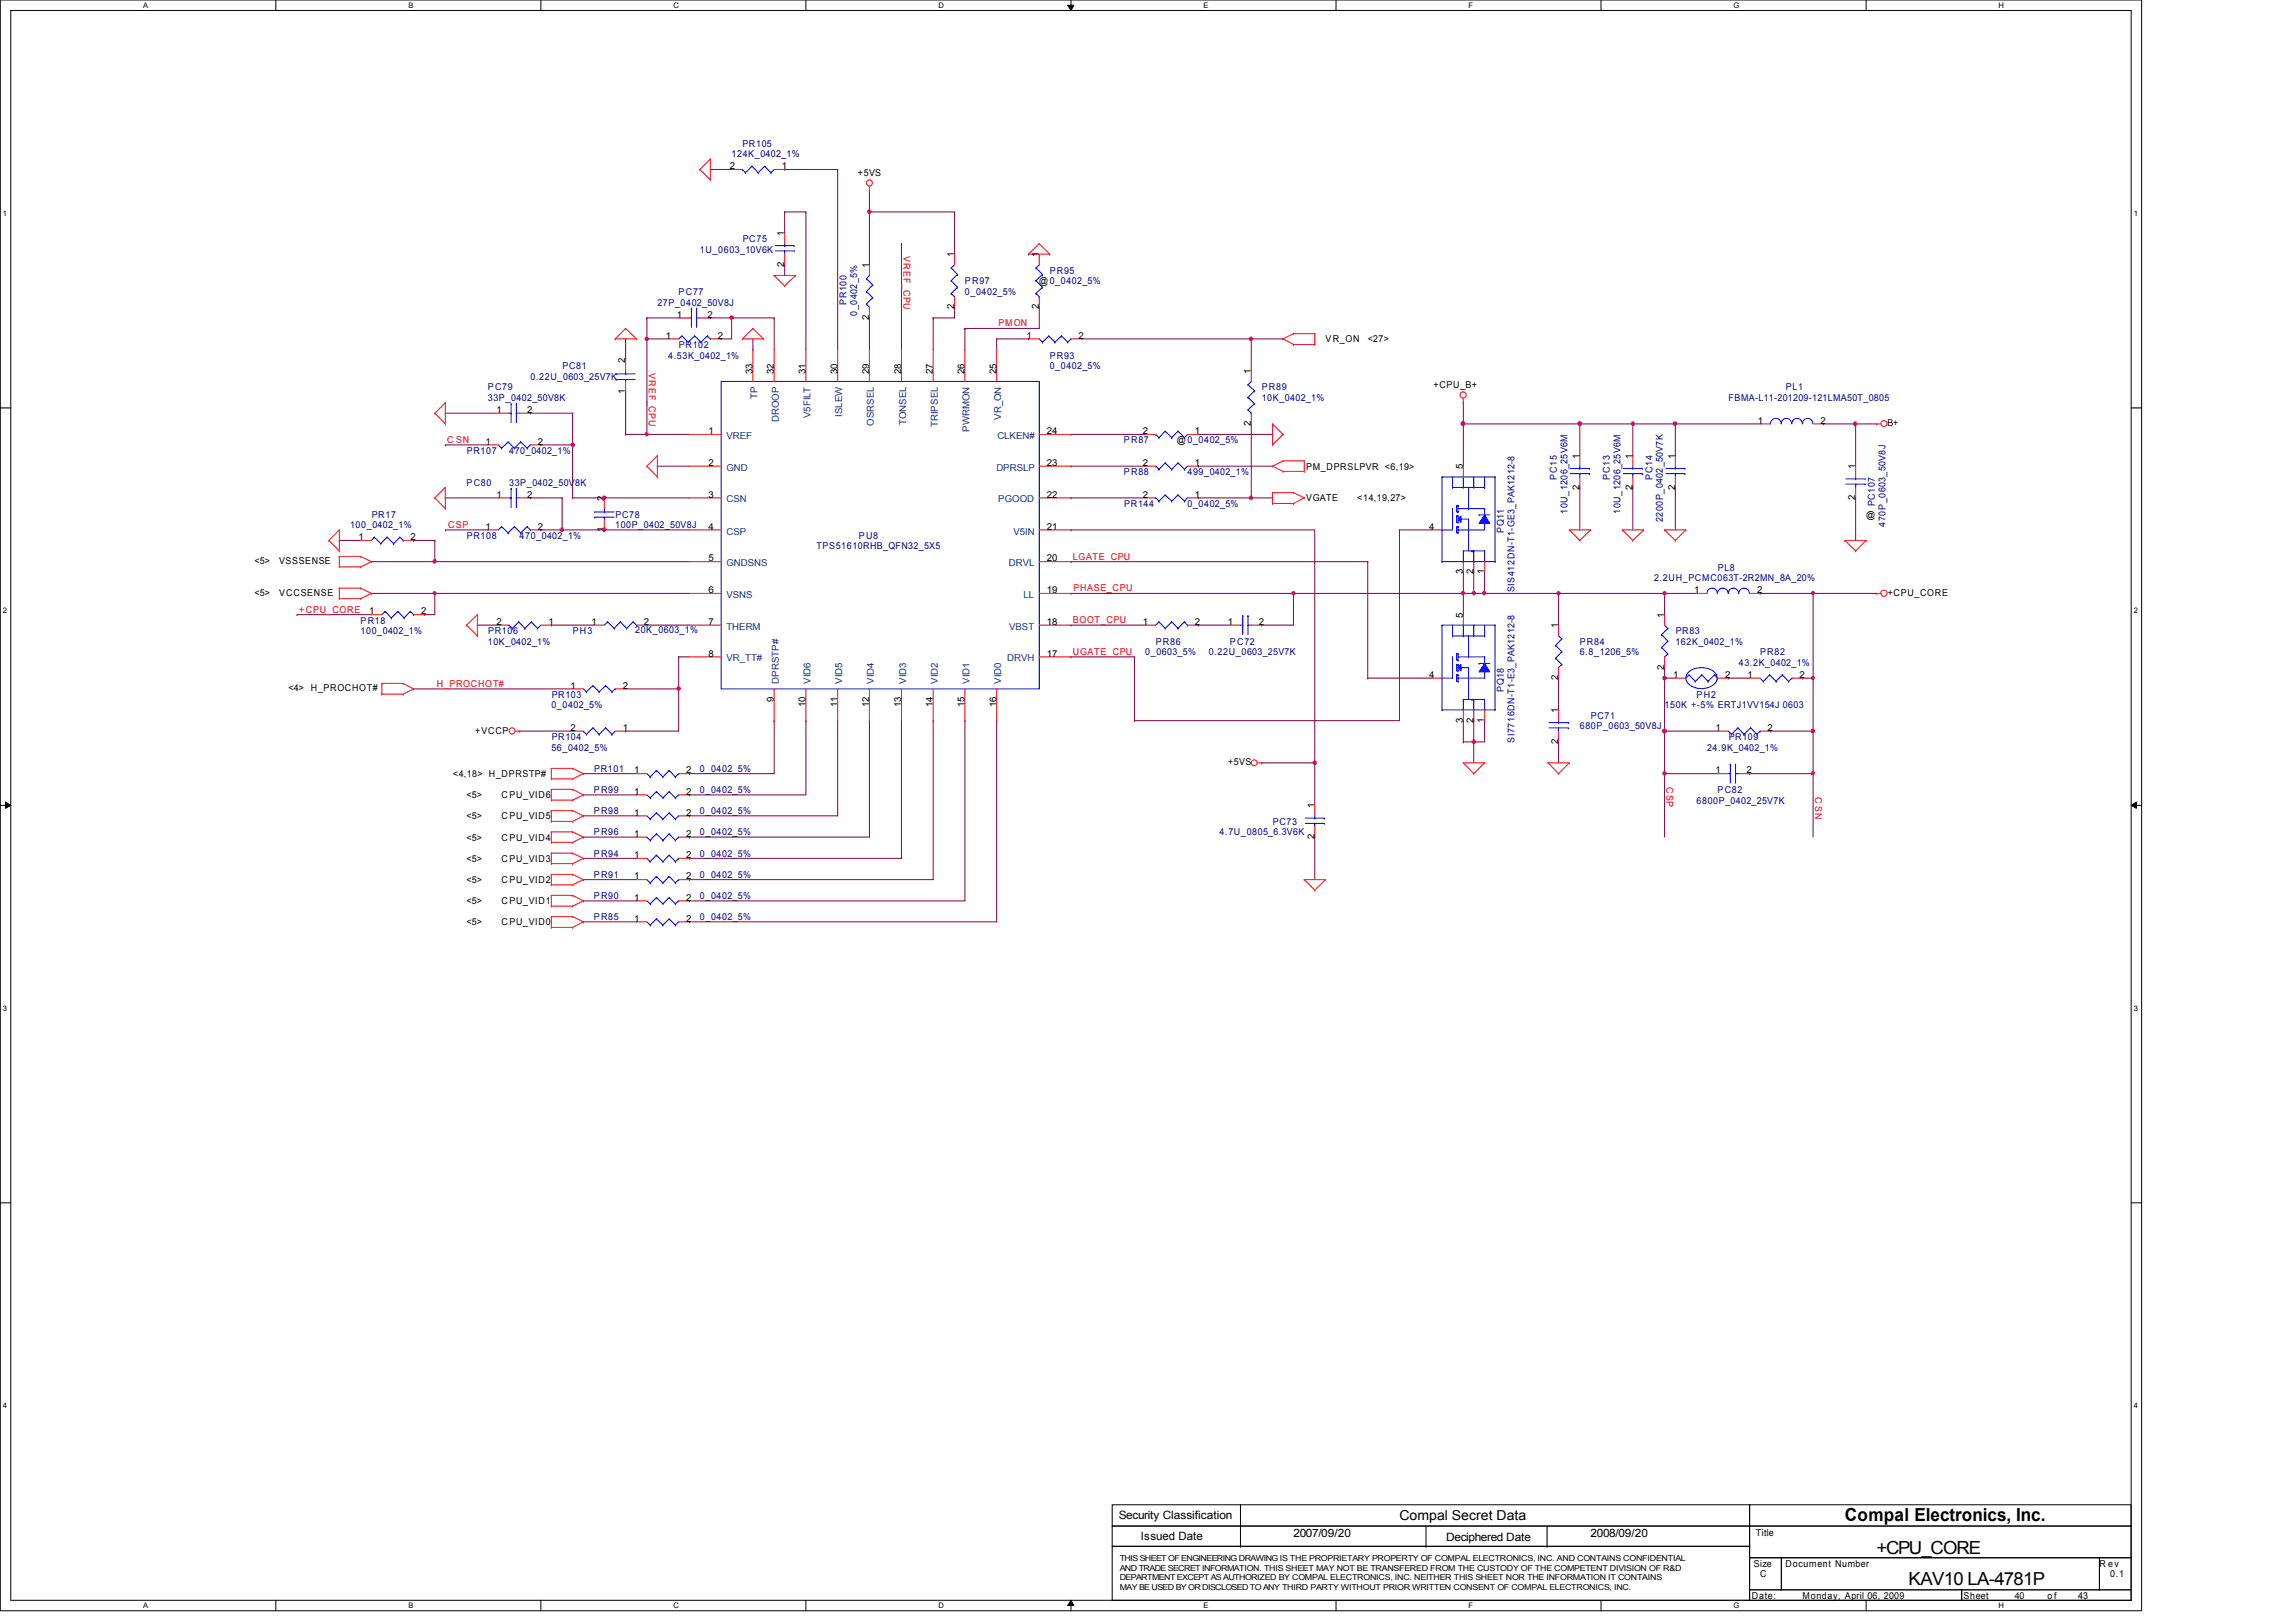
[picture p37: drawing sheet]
<svg xmlns="http://www.w3.org/2000/svg" width="297mm" height="210mm" viewBox="0 0 297 210" stroke-linecap="round" stroke-linejoin="round" font-family="sans-serif">
<defs><g id="words">
<g font-size="2.3">
<text x="238.7" y="196.9">Compal Electronics, Inc.</text>
<text x="242.8" y="201">+CPU_CORE</text>
<text x="246.9" y="205.1">KAV10 LA-4781P</text>
</g>
<text font-size="1.8" x="181.1" y="196.8">Compal Secret Data</text>
<g font-size="1.5">
<text x="144.7" y="196.6">Security Classification</text>
<text x="147.6" y="199.3">Issued Date</text>
<text x="167.3" y="198.8">2007/09/20</text>
<text x="187.1" y="199.4">Deciphered Date</text>
<text x="205.8" y="198.8">2008/09/20</text>
</g>
<g font-size="1.2">
<text x="94.4" y="21.9">2</text>
<text x="101.1" y="21.9">1</text>
<text x="111" y="22.8">+5VS</text>
<text x="101.5" y="34.5" transform="rotate(-90 101.5 34.5)">2</text>
<text x="101.5" y="30.6" transform="rotate(-90 101.5 30.6)">1</text>
<text x="112.4" y="34.7" transform="rotate(-90 112.4 34.7)">1</text>
<text x="123.4" y="33.3" transform="rotate(-90 123.4 33.3)">1</text>
<text x="134.4" y="33.3" transform="rotate(-90 134.4 33.3)">1</text>
<text x="87.5" y="41.1">1</text>
<text x="91.5" y="41.1">2</text>
<text x="112.4" y="41.4" transform="rotate(-90 112.4 41.4)">2</text>
<text x="123.4" y="40" transform="rotate(-90 123.4 40)">2</text>
<text x="134.4" y="40" transform="rotate(-90 134.4 40)">2</text>
<text x="134.4" y="36.8">@0_0402_5%</text>
<text x="80.9" y="47" transform="rotate(-90 80.9 47)">2</text>
<text x="86.1" y="43.8">1</text>
<text x="92.9" y="43.8">2</text>
<text x="132.8" y="43.8">1</text>
<text x="139.5" y="43.8">2</text>
<text x="171.5" y="44.2">VR_ON</text>
<text x="176.9" y="44.2">&lt;27&gt;</text>
<text x="64.2" y="53.4">1</text>
<text x="68.2" y="53.4">2</text>
<text x="80.9" y="51" transform="rotate(-90 80.9 51)">1</text>
<text x="97.4" y="48.4" transform="rotate(-90 97.4 48.4)">33</text>
<text x="100.1" y="48.4" transform="rotate(-90 100.1 48.4)">32</text>
<text x="104.2" y="48.4" transform="rotate(-90 104.2 48.4)">31</text>
<text x="108.3" y="48.4" transform="rotate(-90 108.3 48.4)">30</text>
<text x="112.4" y="48.4" transform="rotate(-90 112.4 48.4)">29</text>
<text x="116.6" y="48.4" transform="rotate(-90 116.6 48.4)">28</text>
<text x="120.7" y="48.4" transform="rotate(-90 120.7 48.4)">27</text>
<text x="124.8" y="48.4" transform="rotate(-90 124.8 48.4)">26</text>
<text x="128.9" y="48.4" transform="rotate(-90 128.9 48.4)">25</text>
<text x="161.8" y="48.4" transform="rotate(-90 161.8 48.4)">1</text>
<text x="185.5" y="50.2">+CPU_B+</text>
<text x="62.8" y="57.5">1</text>
<text x="69.6" y="57.5">2</text>
<text x="91.6" y="56.2">1</text>
<text x="135.4" y="56.2">24</text>
<text x="147.9" y="56.2">2</text>
<text x="152.3" y="57.4">@0_0402_5%</text>
<text x="154.6" y="56.2">1</text>
<text x="161.8" y="55.1" transform="rotate(-90 161.8 55.1)">2</text>
<text x="204.3" y="59.4" transform="rotate(-90 204.3 59.4)">1</text>
<text x="211.2" y="59.4" transform="rotate(-90 211.2 59.4)">1</text>
<text x="216.7" y="59.4" transform="rotate(-90 216.7 59.4)">1</text>
<text x="227.4" y="54.8">1</text>
<text x="235.5" y="54.8">2</text>
<text x="244.2" y="55.2">B+</text>
<text x="64.2" y="64.4">1</text>
<text x="68.2" y="64.4">2</text>
<text x="78.1" y="64.9" transform="rotate(-90 78.1 64.9)">2</text>
<text x="91.6" y="64.4">3</text>
<text x="91.6" y="60.3">2</text>
<text x="135.4" y="64.4">22</text>
<text x="135.4" y="60.3">23</text>
<text x="147.9" y="60.3">2</text>
<text x="147.9" y="64.4">2</text>
<text x="154.6" y="60.3">1</text>
<text x="154.6" y="64.4">1</text>
<text x="169" y="60.8">PM_DPRSLPVR &lt;6,19&gt;</text>
<text x="169" y="64.9">VGATE</text>
<text x="175.6" y="64.9">&lt;14,19,27&gt;</text>
<text x="189.3" y="60.7" transform="rotate(-90 189.3 60.7)">5</text>
<text x="204.3" y="63.4" transform="rotate(-90 204.3 63.4)">2</text>
<text x="211.2" y="63.4" transform="rotate(-90 211.2 63.4)">2</text>
<text x="216.7" y="63.4" transform="rotate(-90 216.7 63.4)">2</text>
<text x="240" y="64.7" transform="rotate(-90 240 64.7)">2</text>
<text x="240" y="60.7" transform="rotate(-90 240 60.7)">1</text>
<text x="46.4" y="69.9">1</text>
<text x="53.1" y="69.9">2</text>
<text x="62.8" y="68.5">1</text>
<text x="69.6" y="68.5">2</text>
<text x="78.1" y="68.8" transform="rotate(-90 78.1 68.8)">1</text>
<text x="91.6" y="68.5">4</text>
<text x="135.4" y="68.5">21</text>
<text x="184.9" y="68.5">4</text>
<text x="241.4" y="67">@</text>
<text x="32.9" y="77.1">&lt;5&gt;</text>
<text x="32.9" y="73">&lt;5&gt;</text>
<text x="36.1" y="77.1">VCCSENSE</text>
<text x="36.1" y="73">VSSSENSE</text>
<text x="91.6" y="72.6">5</text>
<text x="91.6" y="76.8">6</text>
<text x="135.4" y="76.8">19</text>
<text x="135.4" y="72.6">20</text>
<text x="189.3" y="74.3" transform="rotate(-90 189.3 74.3)">3</text>
<text x="190.6" y="74.3" transform="rotate(-90 190.6 74.3)">2</text>
<text x="192" y="74.3" transform="rotate(-90 192 74.3)">1</text>
<text x="219.2" y="76.8">1</text>
<text x="227.3" y="76.8">2</text>
<text x="244.2" y="77.1">+CPU_CORE</text>
<text x="47.7" y="79.5">1</text>
<text x="54.5" y="79.5">2</text>
<text x="64.2" y="80.9">2</text>
<text x="70.9" y="80.9">1</text>
<text x="76.5" y="80.9">1</text>
<text x="83.3" y="80.9">2</text>
<text x="91.6" y="80.9">7</text>
<text x="135.4" y="80.9">18</text>
<text x="147.9" y="80.9">1</text>
<text x="154.6" y="80.9">2</text>
<text x="158.8" y="80.9">1</text>
<text x="162.9" y="80.9">2</text>
<text x="189.3" y="79.9" transform="rotate(-90 189.3 79.9)">5</text>
<text x="201.6" y="81.3" transform="rotate(-90 201.6 81.3)">1</text>
<text x="215.3" y="79.9" transform="rotate(-90 215.3 79.9)">1</text>
<text x="37.3" y="89.5">&lt;4&gt;</text>
<text x="40.2" y="89.5">H_PROCHOT#</text>
<text x="73.8" y="89.1">1</text>
<text x="80.6" y="89.1">2</text>
<text x="91.6" y="85">8</text>
<text x="135.4" y="85">17</text>
<text x="184.9" y="87.7">4</text>
<text x="201.6" y="88.1" transform="rotate(-90 201.6 88.1)">2</text>
<text x="215.3" y="86.7" transform="rotate(-90 215.3 86.7)">2</text>
<text x="216.4" y="87.7">1</text>
<text x="223.2" y="87.7">2</text>
<text x="226.1" y="87.7">1</text>
<text x="232.8" y="87.7">2</text>
<text x="61.5" y="95">+VCCP</text>
<text x="73.8" y="94.6">2</text>
<text x="80.6" y="94.6">1</text>
<text x="100.1" y="90.8" transform="rotate(-90 100.1 90.8)">9</text>
<text x="104.2" y="91.5" transform="rotate(-90 104.2 91.5)">10</text>
<text x="108.3" y="91.5" transform="rotate(-90 108.3 91.5)">11</text>
<text x="112.4" y="91.5" transform="rotate(-90 112.4 91.5)">12</text>
<text x="116.6" y="91.5" transform="rotate(-90 116.6 91.5)">13</text>
<text x="120.7" y="91.5" transform="rotate(-90 120.7 91.5)">14</text>
<text x="124.8" y="91.5" transform="rotate(-90 124.8 91.5)">15</text>
<text x="128.9" y="91.5" transform="rotate(-90 128.9 91.5)">16</text>
<text x="189.3" y="93.5" transform="rotate(-90 189.3 93.5)">3</text>
<text x="190.6" y="93.5" transform="rotate(-90 190.6 93.5)">2</text>
<text x="192" y="93.5" transform="rotate(-90 192 93.5)">1</text>
<text x="201.6" y="92.3" transform="rotate(-90 201.6 92.3)">1</text>
<text x="222" y="94.6">1</text>
<text x="228.7" y="94.6">2</text>
<text x="58.6" y="100.6">&lt;4,18&gt; H_DPRSTP#</text>
<text x="82" y="100.1">1</text>
<text x="88.8" y="100.1">2</text>
<text x="158.9" y="99.1">+5VS</text>
<text x="201.6" y="96.3" transform="rotate(-90 201.6 96.3)">2</text>
<text x="222" y="100.1">1</text>
<text x="225.9" y="100.1">2</text>
<text x="60.4" y="106">&lt;5&gt;</text>
<text x="60.4" y="103.3">&lt;5&gt;</text>
<text x="64.9" y="106">CPU_VID5</text>
<text x="64.9" y="103.3">CPU_VID6</text>
<text x="82" y="105.5">1</text>
<text x="82" y="102.8">1</text>
<text x="88.8" y="105.5">2</text>
<text x="88.8" y="102.8">2</text>
<text x="170" y="104.6" transform="rotate(-90 170 104.6)">1</text>
<text x="60.4" y="111.5">&lt;5&gt;</text>
<text x="60.4" y="108.8">&lt;5&gt;</text>
<text x="64.9" y="111.5">CPU_VID3</text>
<text x="64.9" y="108.8">CPU_VID4</text>
<text x="82" y="111">1</text>
<text x="82" y="113.8">1</text>
<text x="82" y="108.3">1</text>
<text x="88.8" y="111">2</text>
<text x="88.8" y="113.8">2</text>
<text x="88.8" y="108.3">2</text>
<text x="170" y="108.6" transform="rotate(-90 170 108.6)">2</text>
<text x="60.4" y="119.8">&lt;5&gt;</text>
<text x="60.4" y="117">&lt;5&gt;</text>
<text x="60.4" y="114.3">&lt;5&gt;</text>
<text x="64.9" y="119.8">CPU_VID0</text>
<text x="64.9" y="117">CPU_VID1</text>
<text x="64.9" y="114.3">CPU_VID2</text>
<text x="82" y="116.5">1</text>
<text x="82" y="119.3">1</text>
<text x="88.8" y="116.5">2</text>
<text x="88.8" y="119.3">2</text>
<text x="226.9" y="202.7">Size</text>
<text x="227.2" y="198.8">Title</text>
<text x="231" y="202.7">Document Number</text>
<text x="271.6" y="202.7">R ev</text>
<text x="226.6" y="206.9">Date:</text>
<text x="227.7" y="204.1">C</text>
<text x="233.2" y="206.9">Monday, April 06, 2009</text>
<text x="254" y="206.9">Sheet</text>
<text x="260.6" y="206.9">40</text>
<text x="264.9" y="206.9">o f</text>
<text x="268.9" y="206.9">43</text>
<text x="273" y="204.1">0.1</text>
</g>
<g font-size="1.2" fill="#000080">
<text x="94.7" y="20.3">124K_0402_1%</text>
<text x="96.1" y="19">PR105</text>
<text x="90.5" y="32.7">1U_0603_10V6K</text>
<text x="96.1" y="31.3">PC75</text>
<text x="135.8" y="35.4">PR95</text>
<text x="85" y="39.5">27P_0402_50V8J</text>
<text x="87.8" y="38.1">PC77</text>
<text x="109.5" y="39.5" transform="rotate(-90 109.5 39.5)">PR100</text>
<text x="110.9" y="40.9" transform="rotate(-90 110.9 40.9)">0_0402_5%</text>
<text x="124.8" y="36.8">PR97</text>
<text x="124.8" y="38.1">0_0402_5%</text>
<text x="72.8" y="47.8">PC81</text>
<text x="86.4" y="46.4">4.53K_0402_1%</text>
<text x="87.8" y="45">PR102</text>
<text x="135.8" y="46.4">PR93</text>
<text x="135.8" y="47.8">0_0402_5%</text>
<text x="63.1" y="50.5">PC79</text>
<text x="63.1" y="51.9">33P_0402_50V8K</text>
<text x="68.6" y="49.1">0.22U_0603_25V7K</text>
<text x="163.2" y="50.5">PR89</text>
<text x="163.2" y="51.9">10K_0402_1%</text>
<text x="223.6" y="51.9">FBMA-L11-201209-121LMA50T_0805</text>
<text x="231.1" y="50.5">PL1</text>
<text x="60.4" y="58.7">PR107</text>
<text x="65.9" y="58.7">470_0402_1%</text>
<text x="145.4" y="57.4">PR87</text>
<text x="60.4" y="62.9">PC80</text>
<text x="65.9" y="62.9">33P_0402_50V8K</text>
<text x="145.4" y="61.5">PR88</text>
<text x="145.5" y="65.6">PR144</text>
<text x="153.6" y="65.6">0_0402_5%</text>
<text x="153.6" y="61.5">499_0402_1%</text>
<text x="201.4" y="62.1" transform="rotate(-90 201.4 62.1)">PC15</text>
<text x="208.3" y="62.1" transform="rotate(-90 208.3 62.1)">PC13</text>
<text x="213.8" y="62.1" transform="rotate(-90 213.8 62.1)">PC14</text>
<text x="242.6" y="65.5" transform="rotate(-90 242.6 65.5)">PC107</text>
<text x="45.3" y="68.3">100_0402_1%</text>
<text x="48.1" y="67">PR17</text>
<text x="60.4" y="69.7">PR108</text>
<text x="67.2" y="69.7">470_0402_1%</text>
<text x="79.6" y="68.3">100P_0402_50V8J</text>
<text x="79.6" y="67">PC78</text>
<text x="105.6" y="71.1">TPS51610RHB_QFN32_5X5</text>
<text x="111.1" y="69.7">PU8</text>
<text x="194.6" y="69" transform="rotate(-90 194.6 69)">PQ11</text>
<text x="202.8" y="66.5" transform="rotate(-90 202.8 66.5)">10U_1206_25V6M</text>
<text x="209.6" y="66.5" transform="rotate(-90 209.6 66.5)">10U_1206_25V6M</text>
<text x="215.1" y="67.6" transform="rotate(-90 215.1 67.6)">2200P_0402_50V7K</text>
<text x="243.9" y="68.2" transform="rotate(-90 243.9 68.2)">470P_0603_50V8J</text>
<text x="195.9" y="76.7" transform="rotate(-90 195.9 76.7)">SIS412DN-T1-GE3_PAK1212-8</text>
<text x="214" y="75.2">2.2UH_PCMC063T-2R2MN_8A_20%</text>
<text x="222.2" y="73.8">PL8</text>
<text x="46.6" y="80.7">PR18</text>
<text x="46.6" y="82">100_0402_1%</text>
<text x="63.1" y="83.4">10K_0402_1%</text>
<text x="63.2" y="82">PR106</text>
<text x="74.1" y="82">PH3</text>
<text x="82.2" y="81.9">20K_0603_1%</text>
<text x="149.5" y="83.4">PR86</text>
<text x="159.1" y="83.4">PC72</text>
<text x="204.4" y="83.4">PR84</text>
<text x="216.7" y="83.4">162K_0402_1%</text>
<text x="216.8" y="82">PR83</text>
<text x="148.2" y="84.8">0_0603_5%</text>
<text x="156.4" y="84.8">0.22U_0603_25V7K</text>
<text x="194.6" y="89.5" transform="rotate(-90 194.6 89.5)">PQ18</text>
<text x="204.4" y="84.8">6.8_1206_5%</text>
<text x="225" y="86.1">43.2K_0402_1%</text>
<text x="227.7" y="84.8">PR82</text>
<text x="71.3" y="91.7">0_0402_5%</text>
<text x="71.4" y="95.8">PR104</text>
<text x="71.4" y="90.3">PR103</text>
<text x="204.4" y="94.4">680P_0603_50V8J</text>
<text x="205.8" y="93">PC71</text>
<text x="215.3" y="91.7">150K +-5% ERTJ1VV154J 0603</text>
<text x="219.5" y="90.3">PH2</text>
<text x="223.6" y="95.8">PR109</text>
<text x="71.3" y="97.2">56_0402_5%</text>
<text x="76.9" y="99.9">PR101</text>
<text x="90.5" y="99.9">0_0402_5%</text>
<text x="195.9" y="96.1" transform="rotate(-90 195.9 96.1)">SI7716DN-T1-E3_PAK1212-8</text>
<text x="220.8" y="97.2">24.9K_0402_1%</text>
<text x="76.8" y="105.4">PR98</text>
<text x="76.8" y="102.6">PR99</text>
<text x="90.5" y="105.4">0_0402_5%</text>
<text x="90.5" y="102.6">0_0402_5%</text>
<text x="164.7" y="106.7">PC73</text>
<text x="219.5" y="104">6800P_0402_25V7K</text>
<text x="222.2" y="102.6">PC82</text>
<text x="76.8" y="110.9">PR94</text>
<text x="76.8" y="113.6">PR91</text>
<text x="76.8" y="108.1">PR96</text>
<text x="90.5" y="110.9">0_0402_5%</text>
<text x="90.5" y="113.6">0_0402_5%</text>
<text x="90.5" y="108.1">0_0402_5%</text>
<text x="157.8" y="108.1">4.7U_0805_6.3V6K</text>
<text x="76.8" y="116.3">PR90</text>
<text x="76.8" y="119.1">PR85</text>
<text x="90.5" y="116.3">0_0402_5%</text>
<text x="90.5" y="119.1">0_0402_5%</text>
</g>
<g font-size="1.2" fill="#f00">
<text x="116.9" y="33.1" transform="rotate(90 116.9 33.1)">VR EF_CPU</text>
<text x="129.2" y="42.2">PMON</text>
<text x="83.9" y="48.3" transform="rotate(90 83.9 48.3)">VR EF_CPU</text>
<text x="57.9" y="57.3">C SN</text>
<text x="58" y="68.3">CSP</text>
<text x="138.8" y="72.4">LGATE_CPU</text>
<text x="138.9" y="76.5">PHASE_CPU</text>
<text x="38.7" y="79.3">+ CPU_CORE</text>
<text x="138.8" y="80.6">BOOT_CPU</text>
<text x="56.5" y="88.9">H_PROCHOT#</text>
<text x="138.8" y="84.8">UGATE_CPU</text>
<text x="215.6" y="101.9" transform="rotate(90 215.6 101.9)">CSP</text>
<text x="234.8" y="103.1" transform="rotate(90 234.8 103.1)">C SN</text>
</g>
<g font-size="1.2" fill="#004080">
<text x="98" y="51.6" transform="rotate(-90 98 51.6)">TP</text>
<text x="109" y="53.9" transform="rotate(-90 109 53.9)">ISLEW</text>
<text x="94" y="56.8">VREF</text>
<text x="100.8" y="54.6" transform="rotate(-90 100.8 54.6)">DROOP</text>
<text x="104.9" y="54.1" transform="rotate(-90 104.9 54.1)">V5FILT</text>
<text x="113.1" y="55.1" transform="rotate(-90 113.1 55.1)">OSRSEL</text>
<text x="117.2" y="55" transform="rotate(-90 117.2 55)">TONSEL</text>
<text x="121.3" y="55.2" transform="rotate(-90 121.3 55.2)">TRIPSEL</text>
<text x="125.4" y="55.9" transform="rotate(-90 125.4 55.9)">PWRMON</text>
<text x="129" y="56.8">CLKEN#</text>
<text x="129.5" y="54.3" transform="rotate(-90 129.5 54.3)">VR_ON</text>
<text x="94" y="65">CSN</text>
<text x="94" y="60.9">GND</text>
<text x="128.9" y="60.9">DPRSLP</text>
<text x="129.2" y="65">PGOOD</text>
<text x="94" y="69.2">CSP</text>
<text x="131.1" y="69.2">V5IN</text>
<text x="94" y="73.3">GNDSNS</text>
<text x="94" y="77.4">VSNS</text>
<text x="130.5" y="73.3">DRVL</text>
<text x="132.4" y="77.4">LL</text>
<text x="94" y="81.5">THERM</text>
<text x="130.6" y="81.5">VBST</text>
<text x="94" y="85.6">VR_TT#</text>
<text x="100.8" y="88.5" transform="rotate(-90 100.8 88.5)">DPRSTP#</text>
<text x="104.9" y="88.5" transform="rotate(-90 104.9 88.5)">VID6</text>
<text x="109" y="88.5" transform="rotate(-90 109 88.5)">VID5</text>
<text x="113.1" y="88.5" transform="rotate(-90 113.1 88.5)">VID4</text>
<text x="117.2" y="88.5" transform="rotate(-90 117.2 88.5)">VID3</text>
<text x="121.3" y="88.5" transform="rotate(-90 121.3 88.5)">VID2</text>
<text x="125.4" y="88.5" transform="rotate(-90 125.4 88.5)">VID1</text>
<text x="129.5" y="88.5" transform="rotate(-90 129.5 88.5)">VID0</text>
<text x="130.3" y="85.6">DRVH</text>
</g>
<g font-size="1.1">
<text x="144.9" y="203.2">AND TRADE SECRET INFORMATION. THIS SHEET MAY NOT BE TRANSFERED FROM THE CUSTODY OF THE COMPETENT DIVISION OF R&amp;D</text>
<text x="144.9" y="202">THIS SHEET OF ENGINEERING DRAWING IS THE PROPRIETARY PROPERTY OF COMPAL ELECTRONICS, INC. AND CONTAINS CONFIDENTIAL</text>
<text x="144.9" y="205.7">MAY BE USED BY OR DISCLOSED TO ANY THIRD PARTY WITHOUT PRIOR WRITTEN CONSENT OF COMPAL ELECTRONICS, INC.</text>
<text x="144.9" y="204.5">DEPARTMENT EXCEPT AS AUTHORIZED BY COMPAL ELECTRONICS, INC. NEITHER THIS SHEET NOR THE INFORMATION IT CONTAINS</text>
</g>
<g font-size="1">
<text x="18.5" y="1">A</text>
<text x="52.8" y="1">B</text>
<text x="87.1" y="1">C</text>
<text x="121.4" y="1">D</text>
<text x="155.7" y="1">E</text>
<text x="190" y="1">F</text>
<text x="224.3" y="1">G</text>
<text x="258.6" y="1">H</text>
<text x=".4" y="27.9">1</text>
<text x="276.1" y="27.9">1</text>
<text x=".4" y="79.4">2</text>
<text x="276.1" y="79.4">2</text>
<text x=".4" y="130.8">3</text>
<text x="276.1" y="130.8">3</text>
<text x=".4" y="182.2">4</text>
<text x="276.1" y="182.2">4</text>
<text x="18.5" y="208.1">A</text>
<text x="52.8" y="208.1">B</text>
<text x="87.1" y="208.1">C</text>
<text x="121.4" y="208.1">D</text>
<text x="155.7" y="208.1">E</text>
<text x="190" y="208.1">F</text>
<text x="224.3" y="208.1">G</text>
<text x="258.6" y="208.1">H</text>
</g>
</g></defs>
<path d="M0 0h277.1v208.4h-277.1zM1.4 1.4h274.3v205.7h-274.3z" fill="none" stroke="#000" stroke-width=".13"/>
<g fill="#fff">
<path d="M18.5 .1h.7v1.1h-.7z"/>
<path d="M18.5 207.2h.7v1.1h-.7z"/>
</g>
<path d="M35.7 0v1.4M35.7 207.1v1.3" fill="none" stroke="#000" stroke-width=".13"/>
<g fill="#fff">
<path d="M52.8 .1h.7v1.1h-.7z"/>
<path d="M52.8 207.2h.7v1.1h-.7z"/>
</g>
<path d="M70 0v1.4M70 207.1v1.3" fill="none" stroke="#000" stroke-width=".13"/>
<g fill="#fff">
<path d="M87.1 .1h.7v1.1h-.7z"/>
<path d="M87.1 207.2h.7v1.1h-.7z"/>
</g>
<path d="M104.3 0v1.4M104.3 207.1v1.3" fill="none" stroke="#000" stroke-width=".13"/>
<g fill="#fff">
<path d="M121.4 .1h.7v1.1h-.7z"/>
<path d="M121.4 207.2h.7v1.1h-.7z"/>
</g>
<path d="M138.1 .7h.8l-.3 .7zM138.6 0v1.4M138.6 207.1l.3 .7h-.8zM138.6 207.1v1.3" fill="none" stroke="#000" stroke-width=".13"/>
<path d="M138.1 .7h.8l-.3 .7zM138.6 207.1l.3 .7h-.8z" fill="#000"/>
<g fill="#fff">
<path d="M155.7 .1h.6v1.1h-.6z"/>
<path d="M155.7 207.2h.6v1.1h-.6z"/>
</g>
<path d="M172.8 0v1.4M172.8 207.1v1.3" fill="none" stroke="#000" stroke-width=".13"/>
<g fill="#fff">
<path d="M190 .1h.6v1.1h-.6z"/>
<path d="M190 207.2h.6v1.1h-.6z"/>
</g>
<path d="M207.1 0v1.4M207.1 207.1v1.3" fill="none" stroke="#000" stroke-width=".13"/>
<g fill="#fff">
<path d="M224.3 .1h.7v1.1h-.7z"/>
<path d="M224.3 207.2h.7v1.1h-.7z"/>
</g>
<path d="M241.4 0v1.4M241.4 207.1v1.3" fill="none" stroke="#000" stroke-width=".13"/>
<g fill="#fff">
<path d="M258.6 .1h.7v1.1h-.7z"/>
<path d="M258.6 207.2h.7v1.1h-.7z"/>
<path d="M.4 27.1h.5v1.1h-.5z"/>
<path d="M276.1 27.1h.5v1.1h-.5z"/>
<path d="M.4 78.5h.5v1.1h-.5z"/>
<path d="M276.1 78.5h.5v1.1h-.5z"/>
</g>
<path d="M0 52.8h1.4M275.7 52.8h1.4" fill="none" stroke="#000" stroke-width=".13"/>
<g fill="#fff">
<path d="M.4 129.9h.5v1.1h-.5z"/>
<path d="M276.1 129.9h.5v1.1h-.5z"/>
</g>
<path d="M0 104.2h1.4M.7 103.8l.7 .4-.7 .4zM275.7 104.2l.7-.4v.8zM275.7 104.2h1.4" fill="none" stroke="#000" stroke-width=".13"/>
<path d="M.7 103.8l.7 .4-.7 .4zM275.7 104.2l.7-.4v.8z" fill="#000"/>
<g fill="#fff">
<path d="M.4 181.4h.5v1.1h-.5z"/>
<path d="M276.1 181.4h.5v1.1h-.5z"/>
</g>
<g fill="none" stroke="#000" stroke-width=".13">
<path d="M0 155.7h1.4M275.7 155.7h1.4M143.9 194.7h82.5v2.8h-82.5zM143.9 197.5h82.5v2.6h-82.5zM160.5 197.5h.1M160.5 194.7v5.4M184.5 197.5v2.6M200.1 197.5v2.6M226.4 194.7h49.3v2.8h-49.3zM226.4 197.5h49.3v4.1h-49.3zM143.9 200.1h82.5v7h-82.5zM160.5 200.1h.1"/>
<path d="M184.5 200.1h.1M200.1 200.1h.1M226.4 201.6h4.1v4.1h-4.1zM226.4 205.7h27.4v1.4h-27.4zM230.5 201.6h41.1v4.1h-41.1zM253.8 205.7h21.9v1.4h-21.9zM271.6 201.6h4.1v4.1h-4.1z"/>
</g>
<g fill="none" stroke="#800040" stroke-width=".13">
<path d="M91.9 21.9h.1M91.9 21.9h2.8M101.5 27.4h.1M101.5 21.9h.1M101.5 34.3h.1M101.5 21.9h6.9M101.5 27.4v2.7M101.5 34.3v1.3M101.5 27.4h2.8M104.3 27.4h.1M104.3 27.4v17.9M108.4 21.9h.1"/>
<path d="M108.4 21.9v23.4M112.5 27.4h.1M112.5 24.7h.1M112.5 24.7v9.6M112.5 27.4h11M116.6 31.5h.1M116.6 31.5v13.8M123.5 27.4h.1M123.5 39.8h.1M123.5 39.8v1.3h-2.8M123.5 27.4v5.5M134.4 39.8h.1"/>
<path d="M134.4 39.8v2.7h-9.6M57.6 57.6h.1M57.6 53.5h.1M57.6 57.6h5.5M57.6 53.5h6.9M68.6 53.5h.1M68.6 53.5h5.5M70 57.6h.1M70 57.6h4.1M74.1 57.6h.1M74.1 53.5h.1M74.1 53.5v10.9"/>
<path d="M80.9 50.7h.1M80.9 56.2h.1M80.9 43.9h.1M80.9 43.9v2.7M80.9 50.7v5.5M80.9 56.2h8.3M83.7 43.9h.1M83.7 41.1h.1M83.7 56.2h.1M83.7 43.9h2.7M83.7 41.1v15.1M83.7 41.1h4.1"/>
<path d="M91.9 41.1h.1M91.9 41.1h8.3M93.3 43.9h.1M94.7 41.1h.1M94.7 41.1v2.8h-1.4M97.4 45.3h.1M97.4 43.9v1.4M100.2 41.1h.1M100.2 41.1v4.2M112.5 41.1h.1M112.5 41.1v4.2M120.7 41.1h.1"/>
<path d="M120.7 41.1v4.2M124.8 42.5h.1M124.8 42.5v2.8M128.9 43.9h.1M128.9 43.9h4.2M128.9 43.9v1.4M133.1 43.9h.1M138.6 56.2h.1M138.6 56.2h9.6M139.9 43.9h26.1M155 56.2h9.6M161.9 43.9h.1"/>
<path d="M161.9 43.9v4.1M161.9 54.9v9.5M164.6 56.2h.1M166 43.9h.1M189.3 52.1h.1M189.3 54.9h.1M189.3 52.1v8.2M189.3 54.9h38.4M204.4 54.9h.1M204.4 54.9v4.1M211.2 54.9h.1M211.2 54.9v4.1"/>
<path d="M216.7 54.9h.1M216.7 54.9v4.1M235.9 54.9h.1M235.9 54.9h6.9M240.1 54.9h.1M240.1 54.9v5.4M38.4 79.5h.1M38.4 79.5h9.6M43.9 69.9h.1M43.9 69.9h2.7M48 76.8h.1M48 72.7h.1"/>
<path d="M48 76.8h41.2M48 72.7h41.2M53.5 69.9h.1M53.5 69.9h2.8M54.9 79.5h.1M56.3 76.8h.1M56.3 72.7h.1M56.3 69.9h.1M56.3 76.8v2.7h-1.4M56.3 69.9v2.8M57.6 68.6h.1M57.6 64.4h.1"/>
<path d="M57.6 68.6h5.5M57.6 64.4h6.9M68.6 64.4h.1M68.6 64.4h4.1M70 68.6h.1M70 68.6h19.2M72.7 64.4h.1M72.7 68.6h.1M72.7 64.4v4.2M74.1 64.4h.1M74.1 64.4h15.1M78.2 68.6h.1"/>
<path d="M78.2 64.4h.1M85 60.3h.1M85 60.3h4.2M138.6 60.3h.1M138.6 68.6h.1M138.6 76.8h.1M138.6 72.7h.1M138.6 64.4h.1M138.6 76.8h80.9M138.6 72.7h38.3M138.6 68.6h31.5v35.6M138.6 64.4h9.6"/>
<path d="M138.6 60.3h9.6M155 60.3h.1M155 64.4h.1M155 64.4h9.6M155 60.3h9.6M161.9 64.4h.1M167.3 76.8h.1M167.3 76.8v4.1h-4.1M176.9 72.7h.1M176.9 72.7v15.1M181.1 68.6h.1M181.1 68.6h4.1"/>
<path d="M181.1 68.6v24.7h-34.3M189.3 74h.1M189.3 76.8h.1M189.3 79.5h.1M189.3 74v5.5M190.7 74h.1M190.7 76.8h.1M190.7 74v2.8M192.1 74h.1M192.1 76.8h.1M192.1 74v2.8M201.6 76.8h.1"/>
<path d="M201.6 76.8v4.1M204.4 63.1h.1M204.4 63.1v5.5M211.2 63.1h.1M211.2 63.1v5.5M215.3 76.8h.1M215.3 76.8v2.7M216.7 63.1h.1M216.7 63.1v5.5M227.7 76.8h.1M227.7 76.8h15.1M234.6 76.8h.1"/>
<path d="M234.6 76.8v31.5M240.1 64.4h.1M240.1 64.4v5.5M53.5 89.2h.1M53.5 89.2h20.6M61.8 80.9h.1M61.8 80.9h2.7M67.2 94.6h.1M67.2 94.6h6.9M71.3 80.9h.1M71.3 80.9h5.5M80.9 94.6h.1"/>
<path d="M80.9 89.2h6.9M83.7 80.9h.1M83.7 80.9h5.5M87.8 89.2h.1M87.8 85h.1M87.8 85v9.6h-6.9M87.8 85h1.4M100.2 93.3h.1M100.2 93.3v6.8h-11M104.3 93.3h.1M104.3 93.3v9.6h-15.1M108.4 93.3h.1"/>
<path d="M108.4 93.3v12.3h-19.2M112.5 93.3h.1M112.5 93.3v15h-23.3M116.6 93.3h.1M116.6 93.3v17.8h-27.4M120.7 93.3h.1M120.7 93.3v20.5h-31.5M124.8 93.3h.1M124.8 93.3v23.3h-35.6M128.9 93.3h.1M128.9 93.3v26h-39.7M138.6 85h.1"/>
<path d="M138.6 80.9h.1M138.6 85h8.2M138.6 80.9h9.6M146.8 85h.1M146.8 93.3h.1M146.8 85v8.3M155 80.9h.1M155 80.9h4.1M163.2 80.9h.1M163.2 98.7h.1M163.2 98.7h6.9M170.1 98.7h.1"/>
<path d="M176.9 87.8h.1M176.9 87.8h8.3M189.3 93.3h.1M189.3 96h.1M189.3 93.3v2.7M190.7 93.3h.1M190.7 96h.1M190.7 93.3v5.4M192.1 93.3h.1M192.1 93.3v2.7h-2.8M201.6 96h.1M201.6 87.8h.1"/>
<path d="M201.6 87.8v4.1M201.6 96v2.7M215.3 87.8h.1M215.3 94.6h.1M215.3 87.8h1.4M215.3 86.4v21.9M215.3 94.6h6.9M223.6 87.8h.1M223.6 87.8h2.8M229.1 94.6h.1M229.1 94.6h5.5M233.2 87.8h.1"/>
<path d="M233.2 87.8h1.4M234.6 87.8h.1M234.6 94.6h.1M75.5 119.3h.1M75.5 116.6h.1M75.5 113.8h.1M75.5 111.1h.1M75.5 108.3h.1M75.5 105.6h.1M75.5 102.9h.1M75.5 100.1h.1M75.5 119.3h6.8"/>
<path d="M75.5 116.6h6.8M75.5 113.8h6.8M75.5 111.1h6.8M75.5 108.3h6.8M75.5 105.6h6.8M75.5 102.9h6.8M75.5 100.1h6.8M89.2 119.3h.1M89.2 116.6h.1M89.2 113.8h.1M89.2 111.1h.1M89.2 108.3h.1"/>
<path d="M89.2 105.6h.1M89.2 102.9h.1M89.2 100.1h.1M170.1 108.3h.1M170.1 108.3v5.5M215.3 100.1h.1M215.3 100.1h6.9M226.4 100.1h.1M226.4 100.1h8.2M234.6 100.1h.1"/>
</g>
<g fill="none" stroke="#f00" stroke-width=".13">
<path d="M90.5 21.9h.1M90.5 21.9l1.4 1.4M91.9 23.3h.1M91.9 20.6h.1M91.9 20.6l-1.4 1.3M91.9 20.6v2.7M94.7 21.9h1.4M100.2 35.6h.1M100.2 35.6h2.7M100.2 35.6l1.3 1.4M100.2 21.9h1.3M101.5 37h.1"/>
<path d="M101.5 30.1v1.4M101.5 32.9v1.4M102.9 35.6h.1M102.9 35.6l-1.4 1.4M112.5 24.7h.1M112.5 24.1v.6M112.5 34.3v1.3M112.5 39.8v1.3M133.1 32.9h.1M133.1 32.9h2.7M134.4 31.5h.1M134.4 31.5l-1.3 1.4"/>
<path d="M134.4 31.5l1.4 1.4M134.4 32.9v1.4M134.4 38.4v1.4M135.8 32.9h.1M56.3 53.5h.1M56.3 53.5l1.3 1.4M57.6 52.1h.1M57.6 54.9h.1M57.6 52.1v2.8M57.6 52.1l-1.3 1.4M64.5 53.5h1.4M67.2 53.5h1.4"/>
<path d="M79.6 43.9h.1M79.6 43.9h2.7M80.9 42.5h.1M80.9 42.5l-1.3 1.4M80.9 42.5l1.4 1.4M80.9 46.6v1.4M80.9 49.4v1.3M82.3 43.9h.1M85 59h.1M85 59v2.7M85 59l-1.3 1.3M86.4 43.9h1.4"/>
<path d="M87.8 41.1h1.4M89.2 56.2h4.1M90.5 41.1h1.4M91.9 43.9h1.4M96.1 43.9h.1M96.1 43.9h2.7M97.4 42.5h.1M97.4 42.5l1.4 1.4M97.4 42.5l-1.3 1.4M97.4 45.3v4.1M98.8 43.9h.1M100.2 45.3v4.1"/>
<path d="M104.3 45.3v4.1M108.4 45.3v4.1M112.5 45.3v4.1M116.6 45.3v4.1M120.7 45.3v4.1M124.8 45.3v4.1M128.9 45.3v4.1M134.4 56.2h4.2M148.2 56.2h1.3M153.6 56.2h1.4M164.6 54.9h.1M164.6 57.6h.1"/>
<path d="M164.6 54.9v2.7M164.6 54.9l1.4 1.3M166 43.9h.1M166 59.6h.1M166 56.2h.1M166 43.9l1.3 .7M166 59.6l-1.4 .7M166 59.6h2.7M166 56.2l-1.4 1.4M167.3 43.2h.1M167.3 44.6h.1M167.3 43.2h2.8"/>
<path d="M167.3 43.2l-1.3 .7M167.3 44.6h2.8M168.7 59.6h.1M168.7 59.6v1.4M170.1 44.6h.1M170.1 43.2h.1M170.1 43.2v1.4M189.3 52.1h.1M189.3 51.6v.5M211.2 59v1.3M216.7 59v1.3M227.7 54.9h1.4"/>
<path d="M234.6 54.9h1.3M242.8 54.9h.1M242.8 54.9h.5M42.5 69.9h.1M42.5 69.9l1.4 1.4M43.9 77.5h.1M43.9 76.1h.1M43.9 73.4h.1M43.9 72h.1M43.9 68.6h.1M43.9 71.3h.1M43.9 76.1h2.7"/>
<path d="M43.9 77.5h2.7M43.9 68.6v2.7M43.9 72v1.4M43.9 76.1v1.4M43.9 72h2.7M43.9 73.4h2.7M43.9 68.6l-1.4 1.3M46.6 76.1h.1M46.6 77.5h.1M46.6 72h.1M46.6 73.4h.1M46.6 76.1l1.4 .7"/>
<path d="M46.6 72l1.4 .7M48 76.8h.1M48 72.7h.1M48 76.8l-1.4 .7M48 72.7l-1.4 .7M48 79.5h1.4M53.5 79.5h1.4M56.3 64.4h.1M56.3 64.4l1.3 1.4M57.6 63.1h.1M57.6 65.8h.1M57.6 63.1v2.7"/>
<path d="M57.6 63.1l-1.3 1.3M61.8 79.5h.1M61.8 79.5v2.8M61.8 79.5l-1.4 1.4M63.1 68.6h1.4M68.6 68.6h1.4M78.2 64.4v1.4M78.2 67.2v1.4M83.7 60.3h.1M83.7 60.3l1.3 1.4M85 61.7h.1M89.2 76.8h4.1"/>
<path d="M89.2 68.6h4.1M89.2 60.3h4.1M89.2 64.4h4.1M89.2 72.7h4.1M134.4 76.8h4.2M134.4 68.6h4.2M134.4 60.3h4.2M134.4 64.4h4.2M134.4 72.7h4.2M148.2 60.3h1.3M153.6 60.3h1.4M164.6 60.3h.1"/>
<path d="M164.6 65.2h.1M164.6 63.8h.1M164.6 60.3l1.4 .7M164.6 63.8h2.7M164.6 65.2h2.7M164.6 63.8v1.4M166 61h.1M166 61h2.7M167.3 63.8h.1M167.3 65.2h.1M167.3 63.8l1.4 .6M168.7 61h.1"/>
<path d="M168.7 64.4h.1M168.7 64.4l-1.4 .8M203 68.6h.1M203 68.6h2.8M203 68.6l1.4 1.3M204.4 69.9h.1M205.8 68.6h.1M205.8 68.6l-1.4 1.3M209.9 68.6h.1M209.9 68.6h2.7M209.9 68.6l1.3 1.3M211.2 69.9h.1"/>
<path d="M211.2 61.7v1.4M212.6 68.6h.1M212.6 68.6l-1.4 1.3M215.3 68.6h.1M215.3 68.6h2.8M215.3 68.6l1.4 1.3M215.3 79.5v1.4M216.7 69.9h.1M216.7 61.7v1.4M218.1 68.6h.1M218.1 68.6l-1.4 1.3M238.7 69.9h.1"/>
<path d="M238.7 69.9h2.7M238.7 69.9l1.4 1.4M240.1 71.3h.1M240.1 60.3v1.4M240.1 63.1v1.3M241.4 69.9h.1M241.4 69.9l-1.3 1.4M242.8 76.8h.1M242.8 76.8h.5M49.4 89.8h.1M49.4 88.4h.1M49.4 88.4h2.8"/>
<path d="M49.4 89.8h2.8M49.4 88.4v1.4M52.2 88.4h.1M52.2 89.8h.1M52.2 88.4l1.3 .8M53.5 89.2h.1M53.5 89.2l-1.3 .6M60.4 80.9h.1M60.4 80.9l1.4 1.4M61.8 82.3h.1M64.5 80.9h1.4M66.7 94.6h.5"/>
<path d="M67.2 94.6h.1M70 80.9h1.3M71.3 99.4h.1M71.3 99.4v1.4M71.3 99.4h2.8M74.1 99.4h.1M74.1 99.4l1.4 .7M76.8 80.9h1.4M82.3 80.9h1.4M89.2 80.9h4.1M89.2 85h4.1M100.2 89.2v4.1"/>
<path d="M104.3 89.2v4.1M108.4 89.2v4.1M112.5 89.2v4.1M116.6 89.2v4.1M120.7 89.2v4.1M124.8 89.2v4.1M128.9 89.2v4.1M134.4 80.9h4.2M134.4 85h4.2M159.1 80.9h1.4M161.9 80.9h1.3M162.7 98.7h.5"/>
<path d="M163.2 98.7h.1M189.3 98.7h.1M189.3 98.7h2.8M189.3 98.7l1.4 1.4M192.1 98.7h.1M192.1 98.7l-1.4 1.4M200.3 98.7h.1M200.3 98.7h2.7M200.3 98.7l1.3 1.4M203 98.7h.1M203 98.7l-1.4 1.4M215.3 85v1.4"/>
<path d="M216.7 87.8h1.4M222.2 87.8h1.4M226.4 87.8h1.3M231.8 87.8h1.4M71.3 118.6h.1M71.3 115.9h.1M71.3 117.3h.1M71.3 113.2h.1M71.3 114.5h.1M71.3 110.4h.1M71.3 111.8h.1M71.3 107.7h.1"/>
<path d="M71.3 109h.1M71.3 104.9h.1M71.3 106.3h.1M71.3 102.2h.1M71.3 103.5h.1M71.3 100.8h.1M71.3 118.6h2.8M71.3 102.2v1.3M71.3 104.9v1.4M71.3 107.7v1.3M71.3 110.4v1.4M71.3 113.2v1.3"/>
<path d="M71.3 115.9v1.4M71.3 118.6v1.4M71.3 117.3h2.8M71.3 115.9h2.8M71.3 114.5h2.8M71.3 113.2h2.8M71.3 111.8h2.8M71.3 110.4h2.8M71.3 109h2.8M71.3 107.7h2.8M71.3 106.3h2.8M71.3 104.9h2.8"/>
<path d="M71.3 103.5h2.8M71.3 102.2h2.8M71.3 100.8h2.8M74.1 118.6h.1M74.1 117.3h.1M74.1 115.9h.1M74.1 114.5h.1M74.1 113.2h.1M74.1 111.8h.1M74.1 110.4h.1M74.1 109h.1M74.1 107.7h.1"/>
<path d="M74.1 106.3h.1M74.1 104.9h.1M74.1 103.5h.1M74.1 102.2h.1M74.1 100.8h.1M74.1 118.6l1.4 .7M74.1 115.9l1.4 .7M74.1 113.2l1.4 .6M74.1 110.4l1.4 .7M74.1 107.7l1.4 .6M74.1 104.9l1.4 .7M74.1 102.2l1.4 .7"/>
<path d="M75.5 119.3h.1M75.5 116.6h.1M75.5 113.8h.1M75.5 111.1h.1M75.5 108.3h.1M75.5 105.6h.1M75.5 102.9h.1M75.5 100.1h.1M75.5 119.3l-1.4 .7M75.5 116.6l-1.4 .7M75.5 113.8l-1.4 .7M75.5 111.1l-1.4 .7"/>
<path d="M75.5 108.3l-1.4 .7M75.5 105.6l-1.4 .7M75.5 102.9l-1.4 .6M75.5 100.1l-1.4 .7M82.3 113.8h1.4M82.3 111.1h1.4M82.3 116.6h1.4M82.3 108.3h1.4M82.3 119.3h1.4M87.8 113.8h1.4M87.8 111.1h1.4M87.8 116.6h1.4"/>
<path d="M87.8 108.3h1.4M87.8 119.3h1.4M168.7 113.8h.1M168.7 113.8h2.8M168.7 113.8l1.4 1.4M170.1 115.2h.1M171.5 113.8h.1M171.5 113.8l-1.4 1.4M190.7 100.1h.1M201.6 100.1h.1M222.2 100.1h1.4M225 100.1h1.4"/>
<path d="M71.3 120h.1M71.3 120h2.8M74.1 120h.1"/>
<circle cx="112.5" cy="23.7" r=".39"/>
<circle cx="189.3" cy="51.1" r=".4"/>
<circle cx="243.7" cy="54.8" r=".39"/>
<circle cx="243.7" cy="76.8" r=".4"/>
<circle cx="66.2" cy="94.6" r=".39"/>
<circle cx="162.3" cy="98.7" r=".38"/>
</g>
<g fill="none" stroke="#00f" stroke-width=".13">
<path d="M89.4 39.9h.1M89.4 39.9v2.5M90.1 39.9h.1M90.1 39.9v2.5M96.1 21.9h.1M96.1 21.9l.3 .5M96.4 22.4h.1M97.3 21.5h.1M97.3 21.5l.8 .9M97.3 21.5l-.9 .9M98.1 22.4h.1M98.9 21.5h.1"/>
<path d="M98.9 21.5l.8 .9M98.9 21.5l-.8 .9M99.7 22.4h.1M100.2 21.9l-.5 .5M100.3 32.5h2.4M100.3 31.8h2.4M101.5 31.8h.1M101.5 32.5h.1M101.5 31.5v.3M101.5 32.5v.4M102.7 32.5h.1M102.7 31.8h.1"/>
<path d="M112.1 36.1h.1M112.1 37.7h.1M112.1 39.3h.1M112.1 36.1l.8 .8M112.1 37.7l.8 .8M112.1 39.3l.4 .5M112.5 39.8h.1M112.5 35.6l-.4 .5M112.9 36.9h.1M112.9 38.5h.1M112.9 36.9l-.8 .8M112.9 38.5l-.8 .8"/>
<path d="M134 34.7h.1M134 36.3h.1M134 38h.1M134 34.7l.9 .8M134 36.3l.9 .9M134 38l.4 .4M134.4 38.4h.1M134.4 34.3l-.4 .4M134.9 35.5h.1M134.9 37.2h.1M134.9 35.5l-.9 .8M134.9 37.2l-.9 .8"/>
<path d="M65.9 53.5h.2M66.1 53.5h.1M66.1 52.2h.1M66.1 52.2v2.5M66.8 52.2h.1M66.8 53.5h.1M66.8 53.5h.4M66.8 52.2v2.5M79.7 48.4h.1M79.7 49.1h.1M79.7 48.4h2.5M79.7 49.1h2.5"/>
<path d="M80.9 49.1h.1M80.9 48.4h.1M80.9 48v.4M80.9 49.1v.3M88.2 43.5h.1M88.2 43.5l-.4 .4M88.2 43.5l.8 .8M89 44.3h.1M89.2 41.1h.2M89.4 41.1h.1M89.9 43.5h.1M89.9 43.5l-.9 .8"/>
<path d="M89.9 43.5l.8 .8M90.1 41.1h.1M90.1 41.1h.4M90.7 44.3h.1M91.5 43.5h.1M91.5 43.5l-.8 .8M91.5 43.5l.4 .4M91.9 43.9h.1M93.3 49.4h41.1v39.8h-41.1zM149.5 56.2h.1M149.5 56.2l.4 .4M149.9 56.6h.1"/>
<path d="M150.7 55.8h.1M150.7 59.9h.1M150.7 55.8l.9 .8M150.7 55.8l-.8 .8M150.7 59.9l.9 .8M150.7 59.9l-.8 .8M151.6 56.6h.1M152.4 55.8h.1M152.4 59.9h.1M152.4 55.8l.8 .8M152.4 55.8l-.8 .8M152.4 59.9l.8 .8"/>
<path d="M152.4 59.9l-.8 .8M153.2 56.6h.1M153.6 56.2l-.4 .4M230.4 54.8a.68 .68 0 0 0-.7-.7 .68 .68 0 0 0-.6 .8M231.8 54.8a.66 .66 0 0 0-.7-.7 .66 .66 0 0 0-.6 .8M233.2 54.8a.68 .68 0 0 0-.7-.7 .68 .68 0 0 0-.7 .8M234.5 54.8a.66 .66 0 0 0-.7-.7 .66 .66 0 0 0-.6 .8M49.8 79.1h.1M49.8 79.1l-.4 .4M49.8 79.1l.8 .9M50.6 80h.1M51.5 79.1h.1"/>
<path d="M51.5 79.1l-.9 .9M51.5 79.1l.8 .9M52.3 80h.1M53.1 79.1h.1M53.1 79.1l-.8 .9M53.1 79.1l.4 .4M53.5 79.5h.1M64.9 68.2h.1M64.9 68.2l-.4 .4M64.9 68.2l.8 .8M65.7 69h.1M66.5 68.2h.1"/>
<path d="M66.5 68.2l-.8 .8M66.5 68.2l.8 .8M67.3 69h.1M68.2 68.2h.1M68.2 68.2l-.9 .8M68.2 68.2l.4 .4M68.6 68.6h.1M77 66.3h.1M77 66.9h.1M77 66.3h2.5M77 66.9h2.5M78.2 66.9h.1"/>
<path d="M78.2 66.3h.1M78.2 65.8v.5M78.2 66.9v.3M149.5 60.3h.1M149.5 60.3l.4 .4M149.9 60.7h.1M151.6 60.7h.1M153.2 60.7h.1M153.6 60.3l-.4 .4M160.8 79.7h.1M160.8 79.7v2.4M161.5 79.7h.1"/>
<path d="M161.5 79.7v2.4M210 61.3h2.5M210 60.6h2.5M211.2 60.6h.1M211.2 61.3h.1M211.2 60.3v.3M211.2 61.3v.4M212.5 61.3h.1M212.5 60.6h.1M215.5 61.3h2.5M215.5 60.6h2.5M216.7 60.6h.1"/>
<path d="M216.7 61.3h.1M216.7 60.3v.3M216.7 61.3v.4M218 61.3h.1M218 60.6h.1M238.8 62.7h2.5M238.8 62h2.5M240.1 62h.1M240.1 62.7h.1M240.1 61.7v.3M240.1 62.7v.4M241.3 62.7h.1"/>
<path d="M241.3 62h.1M65.9 80.9h.1M65.9 80.9l.4 .4M66.3 81.3h.1M67.1 80.5h.1M67.1 80.5l.8 .8M67.1 80.5l-.8 .8M67.9 81.3h.1M68.7 80.5h.1M68.7 80.5l.9 .8M68.7 80.5l-.8 .8M69.6 81.3h.1"/>
<path d="M70 80.9l-.4 .4M78.6 80.5h.1M78.6 80.5l-.4 .4M78.6 80.5l.9 .8M79.5 81.3h.1M80.3 80.5h.1M80.3 80.5l-.8 .8M80.3 80.5l.8 .8M81.1 81.3h.1M81.9 80.5h.1M81.9 80.5l-.8 .8M81.9 80.5l.4 .4"/>
<path d="M82.3 80.9h.1M160.5 80.9h.3M160.8 80.9h.1M161.5 80.9h.1M161.5 80.9h.4M215 82.1h.1M215 83.8h.1M215 82.1l.8 .9M215 83.8l.8 .8M215.3 85h.1M215.3 80.9l.5 .4M215.8 81.3h.1"/>
<path d="M215.8 83h.1M215.8 84.6h.1M215.8 81.3l-.8 .8M215.8 83l-.8 .8M215.8 84.6l-.5 .4M218.4 87.1a2.65 2.65 0 0 1 3.5 0 1.14 1.14 0 0 1-.8 1.8 2.44 2.44 0 0 1-2.9-.8l-.1-.3 .1-.4zM218.5 87.3h.1M218.5 87.3l-.4 .5M218.5 87.3l.8 .9M219.3 88.2h.1M220.2 87.3h.1M220.2 87.3l-.9 .9"/>
<path d="M220.2 87.3l.8 .9M221 88.2h.1M221.8 87.3h.1M221.8 87.3l-.8 .9M221.8 87.3l.4 .5M222.2 87.8h.1M223.9 98.9h.1M223.9 98.9v2.4M224.5 98.9h.1M224.5 98.9v2.4M227.7 87.8l.4 .4M228.1 88.2h.1"/>
<path d="M228.9 87.3h.1M228.9 87.3l-.8 .9M228.9 87.3l.9 .9M229.8 88.2h.1M230.6 87.3h.1M230.6 87.3l-.8 .9M230.6 87.3l.8 .9M231.4 88.2h.1M231.8 87.8h.1M231.8 87.8l-.4 .4M83.7 111.1l.4 .4M83.7 116.6l.4 .4"/>
<path d="M83.7 113.8l.4 .5M83.7 108.3l.4 .5M83.7 119.3l.4 .4M84.1 111.5h.1M84.1 117h.1M84.1 114.3h.1M84.1 108.8h.1M84.1 119.7h.1M84.9 110.7h.1M84.9 116.2h.1M84.9 113.4h.1M84.9 107.9h.1"/>
<path d="M84.9 118.9h.1M84.9 110.7l-.8 .8M84.9 110.7l.9 .8M84.9 116.2l-.8 .8M84.9 116.2l.9 .8M84.9 113.4l-.8 .9M84.9 113.4l.9 .9M84.9 107.9l-.8 .9M84.9 107.9l.9 .9M84.9 118.9l-.8 .8M84.9 118.9l.9 .8M85.8 111.5h.1"/>
<path d="M85.8 117h.1M85.8 114.3h.1M85.8 108.8h.1M85.8 119.7h.1M86.6 110.7h.1M86.6 116.2h.1M86.6 113.4h.1M86.6 107.9h.1M86.6 118.9h.1M86.6 110.7l-.8 .8M86.6 110.7l.8 .8M86.6 116.2l-.8 .8"/>
<path d="M86.6 116.2l.8 .8M86.6 113.4l-.8 .9M86.6 113.4l.8 .9M86.6 107.9l-.8 .9M86.6 107.9l.8 .9M86.6 118.9l-.8 .8M86.6 118.9l.8 .8M87.4 111.5h.1M87.4 117h.1M87.4 114.3h.1M87.4 108.8h.1M87.4 119.7h.1"/>
<path d="M87.8 111.1h.1M87.8 116.6h.1M87.8 113.8h.1M87.8 108.3h.1M87.8 119.3h.1M87.8 111.1l-.4 .4M87.8 116.6l-.4 .4M87.8 113.8l-.4 .5M87.8 108.3l-.4 .5M87.8 119.3l-.4 .4M223.6 100.1h.3M223.9 100.1h.1"/>
<path d="M224.5 100.1h.1M224.5 100.1h.5"/>
</g>
<path d="M192.1 66.6l.6 1.1h-1.4z" fill="#00f"/>
<path d="M192.1 66.6l.6 1.1h-1.4z" fill="none" stroke="#00f" stroke-width=".13"/>
<path d="M189 66.8v.8l-.4-.4z" fill="#00f"/>
<g fill="none" stroke="#00f" stroke-width=".13">
<path d="M123.1 34.7h.1M123.1 36.3h.1M123.1 38h.1M123.1 34.7l.8 .8M123.1 36.3l.8 .9M123.1 38l.4 .4M123.5 38.4h.1M123.5 34.3l-.4 .4M123.9 35.5h.1M123.9 37.2h.1M123.9 35.5l-.8 .8M123.9 37.2l-.8 .8"/>
<path d="M64.5 57.6l.4 .4M64.9 58h.1M65.7 57.2h.1M65.7 57.2l-.8 .8M65.7 57.2l.8 .8M66.5 58h.1M67.3 57.2h.1M67.3 57.2l-.8 .8M67.3 57.2l.9 .8M68.2 58h.1M68.6 57.6h.1M68.6 57.6l-.4 .4"/>
<path d="M134.4 43.9l.5 .4M134.9 44.3h.1M135.7 43.5h.1M135.7 43.5l-.8 .8M135.7 43.5l.8 .8M136.5 44.3h.1M137.3 43.5h.1M137.3 43.5l-.8 .8M137.3 43.5l.8 .8M138.1 44.3h.1M138.6 43.9h.1M138.6 43.9l-.5 .4"/>
<path d="M161.5 49.8h.1M161.5 51.4h.1M161.5 53h.1M161.5 49.8l.8 .8M161.5 51.4l.8 .8M161.5 53l.4 .5M161.9 53.5h.1M161.9 49.4l-.4 .4M162.3 50.6h.1M162.3 52.2h.1M162.3 50.6l-.8 .8M162.3 52.2l-.8 .8"/>
<path d="M48.4 69.5h.1M48.4 69.5l-.4 .4M48.4 69.5l.9 .9M49.3 70.4h.1M50.1 69.5h.1M50.1 69.5l-.8 .9M50.1 69.5l.8 .9M50.9 70.4h.1M51.7 69.5h.1M51.7 69.5l-.8 .9M51.7 69.5l.5 .4M52.2 69.9h.1"/>
<path d="M65.9 64.4h.2M66.1 64.4h.1M66.1 63.2h.1M66.1 63.2v2.5M66.8 63.2h.1M66.8 64.4h.1M66.8 64.4h.4M66.8 63.2v2.5M149.5 64.4h.1M149.5 64.4l.4 .5M149.9 64.9h.1M150.7 64.1h.1"/>
<path d="M150.7 64.1l.9 .8M150.7 64.1l-.8 .8M151.6 64.9h.1M152.4 64.1h.1M152.4 64.1l.8 .8M152.4 64.1l-.8 .8M153.2 64.9h.1M153.6 64.4l-.4 .5M186.6 61.7h.1M186.6 72.7h.1M186.6 68.6h.1M186.6 72.7h6.8"/>
<path d="M186.6 61.7h6.8M186.6 61.7v11M187.9 65.8h.1M187.9 63.1h.1M187.9 61.7v1.4M187.9 65.8v2.8h-1.3M187.9 63.1h4.2M188.5 68.2h.1M188.5 66.8h.1M188.5 65.4h.1M188.5 65.4v.9h.1M188.5 66.8v.8h.1"/>
<path d="M188.5 68.2v.8h.1M188.6 69h.1M188.6 68.2h.1M188.6 67.6h.1M188.6 66.8h.1M188.6 66.3h.1M188.6 65.4h.1M188.6 68.6h.1M188.6 65.4v.9M188.6 66.8v.8M188.6 68.2v.8M188.6 65.8h3.5"/>
<path d="M189 66.8v.8l-.4-.4zM189 67.2h.1M189 67.2h1M189.3 63.1h.1M189.3 72.7h.1M189.3 61.7v1.4M190 65.8h.1M190 68.6h.1M190 67.2h.1M190 63.1v2.7M190 67.2v4.1M190.4 71.3h.1"/>
<path d="M190.5 71.3h.1M190.7 72.7h.1M190.7 71.3h.1M190.7 63.1h.1M190.7 61.7v1.4M190.7 71.3v1.4M191.3 66.6h.1M191.3 66.6h1.4M192.1 67.7h.1M192.1 65.8h.1M192.1 71.3h.1M192.1 72.7h.1"/>
<path d="M192.1 63.1h.1M192.1 61.7v1.4M192.1 65.8v.8M192.1 67.7v.9h-3.5M192.1 71.3v1.4M192.1 71.3h-2.8v1.4M193.4 72.7h.1M193.4 61.7h.1M193.4 61.7v11M203.2 61.3h2.4M203.2 60.6h2.4M204.4 60.6h.1"/>
<path d="M204.4 61.3h.1M204.4 60.3v.3M204.4 61.3v.4M205.6 61.3h.1M205.6 60.6h.1M220.8 76.8a.66 .66 0 0 1 .7-.7 .66 .66 0 0 1 .7 .7M222.2 76.8a.68 .68 0 0 1 .7-.7 .68 .68 0 0 1 .7 .7M223.6 76.8a.66 .66 0 0 1 .7-.7 .66 .66 0 0 1 .6 .7M225 76.8a.68 .68 0 0 1 .6-.7 .68 .68 0 0 1 .7 .7M75.5 94.6h.1M75.5 94.6l.4 .4M75.9 95h.1"/>
<path d="M76.7 94.2h.1M76.7 94.2l.8 .8M76.7 94.2l-.8 .8M77.5 95h.1M78.4 94.2h.1M78.4 94.2l.8 .8M78.4 94.2l-.9 .8M79.2 95h.1M79.6 94.6l-.4 .4M84.9 99.7h.1M84.9 99.7l-.8 .8M84.9 99.7l.9 .8"/>
<path d="M86.6 99.7h.1M86.6 99.7l-.8 .8M86.6 99.7l.8 .8M149.9 80.5h.1M149.9 80.5l-.4 .4M149.9 80.5l.8 .8M150.7 81.3h.1M151.6 80.5h.1M151.6 80.5l-.9 .8M151.6 80.5l.8 .8M152.4 81.3h.1M153.2 80.5h.1"/>
<path d="M153.2 80.5l-.8 .8M153.2 80.5l.4 .4M153.6 80.9h.1M200.4 94.2h2.5M200.4 93.5h2.5M201.2 83.5h.1M201.2 85.2h.1M201.2 83.5l.9 .8M201.2 85.2l.9 .8M201.6 86.4h.1M201.6 93.5h.1M201.6 94.2h.1"/>
<path d="M201.6 82.3l.5 .4M201.6 93.3v.2M201.6 94.2v.4M202.1 82.7h.1M202.1 84.3h.1M202.1 86h.1M202.1 82.7l-.9 .8M202.1 84.3l-.9 .9M202.1 86l-.5 .4M202.9 94.2h.1M202.9 93.5h.1M223.6 94.6l.4 .4"/>
<path d="M224 95h.1M224.8 94.2h.1M224.8 94.2l-.8 .8M224.8 94.2l.8 .8M225.6 95h.1M226.5 94.2h.1M226.5 94.2l-.9 .8M226.5 94.2l.8 .8M227.3 95h.1M227.7 94.6h.1M227.7 94.6l-.4 .4M83.7 105.6l.4 .4"/>
<path d="M83.7 100.1l.4 .4M83.7 102.9l.4 .4M84.1 106h.1M84.1 100.5h.1M84.1 103.3h.1M84.9 105.2h.1M84.9 102.4h.1M84.9 105.2l-.8 .8M84.9 105.2l.9 .8M84.9 102.4l-.8 .9M84.9 102.4l.9 .9M85.8 106h.1"/>
<path d="M85.8 100.5h.1M85.8 103.3h.1M86.6 105.2h.1M86.6 102.4h.1M86.6 105.2l-.8 .8M86.6 105.2l.8 .8M86.6 102.4l-.8 .9M86.6 102.4l.8 .9M87.4 106h.1M87.4 100.5h.1M87.4 103.3h.1M87.8 105.6h.1"/>
<path d="M87.8 100.1h.1M87.8 102.9h.1M87.8 105.6l-.4 .4M87.8 100.1l-.4 .4M87.8 102.9l-.4 .4M168.9 106.6h2.4M168.9 105.9h2.4M170.1 105.9h.1M170.1 106.6h.1M170.1 105.6v.3M170.1 106.6v.4M171.3 106.6h.1"/>
<path d="M171.3 105.9h.1"/>
</g>
<g fill="none" stroke="#f00" stroke-width=".13">
<path d="M123.5 32.9v1.4M123.5 38.4v1.4M63.1 57.6h1.4M68.6 57.6h1.4M133.1 43.9h1.3M138.6 43.9h1.3M161.9 48v1.4M161.9 53.5v1.4M204.4 59v1.3M46.6 69.9h1.4M52.2 69.9h1.3M64.5 64.4h1.4"/>
<path d="M67.2 64.4h1.4M148.2 64.4h1.3M153.6 64.4h1.4M185.2 68.6h1.4M189.3 60.3v1.4M189.3 72.7v1.3M190.7 72.7v1.3M192.1 72.7v1.3M204.4 61.7v1.4M219.5 76.8h1.3M226.4 76.8h1.3M74.1 94.6h1.4"/>
<path d="M79.6 94.6h1.3M148.2 80.9h1.3M153.6 80.9h1.4M201.6 80.9v1.4M201.6 86.4v1.4M201.6 91.9v1.4M201.6 94.6v1.4M222.2 94.6h1.4M227.7 94.6h1.4M82.3 105.6h1.4M82.3 100.1h1.4M82.3 102.9h1.4"/>
<path d="M87.8 105.6h1.4M87.8 100.1h1.4M87.8 102.9h1.4M170.1 104.2v1.4M170.1 107v1.3"/>
</g>
<path d="M192.1 85.9l.6 1.1h-1.4z" fill="#00f"/>
<path d="M192.1 85.9l.6 1.1h-1.4z" fill="none" stroke="#00f" stroke-width=".13"/>
<path d="M189 86v.8l-.4-.4z" fill="#00f"/>
<g fill="none" stroke="#00f" stroke-width=".13">
<path d="M75.5 89.2l.4 .3M75.9 89.5h.1M76.7 88.7h.1M76.7 88.7l-.8 .8M76.7 88.7l.8 .8M77.5 89.5h.1M78.4 88.7h.1M78.4 88.7l-.9 .8M78.4 88.7l.8 .8M79.2 89.5h.1M79.6 89.2h.1M79.6 89.2l-.4 .3"/>
<path d="M186.6 80.9h.1M186.6 91.9h.1M186.6 87.8h.1M186.6 91.9h6.8M186.6 80.9h6.8M186.6 80.9v11M187.9 85h.1M187.9 82.3h.1M187.9 80.9v1.4M187.9 85v2.8h-1.3M187.9 82.3h4.2M188.5 87.3h.1"/>
<path d="M188.5 86h.1M188.5 84.6h.1M188.5 84.6v.8h.1M188.5 86v.8h.1M188.5 87.3v.9h.1M188.6 88.2h.1M188.6 87.3h.1M188.6 86.8h.1M188.6 86h.1M188.6 85.4h.1M188.6 84.6h.1M188.6 87.8h.1"/>
<path d="M188.6 84.6v.8M188.6 86v.8M188.6 87.3v.9M188.6 85h3.5M189 86v.8l-.4-.4zM189 86.4h.1M189 86.4h1M189.3 82.3h.1M189.3 91.9h.1M189.3 80.9v1.4M190 85h.1M190 87.8h.1"/>
<path d="M190 86.4h.1M190 82.3v2.7M190 86.4v4.1M190.4 90.5h.1M190.5 90.5h.1M190.7 91.9h.1M190.7 90.5h.1M190.7 82.3h.1M190.7 80.9v1.4M190.7 90.5v1.4M191.3 85.9h.1M191.3 85.9h1.4"/>
<path d="M192.1 87h.1M192.1 85h.1M192.1 90.5h.1M192.1 91.9h.1M192.1 82.3h.1M192.1 80.9v1.4M192.1 85v.9M192.1 87v.8h-3.5M192.1 90.5v1.4M192.1 90.5h-2.8v1.4M193.4 91.9h.1M193.4 80.9h.1"/>
<path d="M193.4 80.9v11"/>
</g>
<path d="M189.3 79.5v1.4M74.1 89.2h1.4M79.6 89.2h1.3M185.2 87.8h1.4M189.3 91.9v1.4M190.7 91.9v1.4M192.1 91.9v1.4" fill="none" stroke="#f00" stroke-width=".13"/>
<circle cx="87.8" cy="89.1" r=".26" fill="#f0f"/>
<circle cx="87.8" cy="89.1" r=".26" fill="none" stroke="#f0f" stroke-width=".13"/>
<path d="M56.1 76.6h.3l.1 .2-.1 .1-.2 .1-.1-.1z" fill-rule="evenodd" fill="#f0f"/>
<path d="M56.1 76.6h.3l.1 .2-.1 .1-.2 .1-.1-.1z" fill="none" stroke="#f0f" stroke-width=".13"/>
<path d="M56.1 72.5l.1-.1 .2 .1v.3l-.2 .1-.1-.1z" fill-rule="evenodd" fill="#f0f"/>
<path d="M56.1 72.5l.1-.1 .2 .1v.3l-.2 .1-.1-.1z" fill="none" stroke="#f0f" stroke-width=".13"/>
<circle cx="78.2" cy="68.5" r=".26" fill="#f0f"/>
<circle cx="78.2" cy="68.5" r=".26" fill="none" stroke="#f0f" stroke-width=".13"/>
<circle cx="78.2" cy="64.4" r=".26" fill="#f0f"/>
<circle cx="78.2" cy="64.4" r=".26" fill="none" stroke="#f0f" stroke-width=".13"/>
<circle cx="74.1" cy="57.6" r=".26" fill="#f0f"/>
<circle cx="74.1" cy="57.6" r=".26" fill="none" stroke="#f0f" stroke-width=".13"/>
<path d="M83.5 43.7l.1-.1 .3 .1-.1 .3-.2 .1-.1-.1z" fill-rule="evenodd" fill="#f0f"/>
<path d="M83.5 43.7l.1-.1 .3 .1-.1 .3-.2 .1-.1-.1z" fill="none" stroke="#f0f" stroke-width=".13"/>
<path d="M83.5 56h.3l.1 .2-.1 .2h-.2h-.1z" fill-rule="evenodd" fill="#f0f"/>
<path d="M83.5 56h.3l.1 .2-.1 .2h-.2h-.1z" fill="none" stroke="#f0f" stroke-width=".13"/>
<circle cx="94.7" cy="41.1" r=".26" fill="#f0f"/>
<circle cx="94.7" cy="41.1" r=".26" fill="none" stroke="#f0f" stroke-width=".13"/>
<circle cx="112.5" cy="27.4" r=".26" fill="#f0f"/>
<circle cx="112.5" cy="27.4" r=".26" fill="none" stroke="#f0f" stroke-width=".13"/>
<circle cx="161.8" cy="64.4" r=".26" fill="#f0f"/>
<circle cx="161.8" cy="64.4" r=".26" fill="none" stroke="#f0f" stroke-width=".13"/>
<circle cx="190.7" cy="96" r=".26" fill="#f0f"/>
<circle cx="190.7" cy="96" r=".26" fill="none" stroke="#f0f" stroke-width=".13"/>
<circle cx="167.3" cy="76.8" r=".25" fill="#f0f"/>
<circle cx="167.3" cy="76.8" r=".25" fill="none" stroke="#f0f" stroke-width=".13"/>
<circle cx="215.3" cy="94.6" r=".26" fill="#f0f"/>
<circle cx="215.3" cy="94.6" r=".26" fill="none" stroke="#f0f" stroke-width=".13"/>
<circle cx="215.3" cy="87.8" r=".26" fill="#f0f"/>
<circle cx="215.3" cy="87.8" r=".26" fill="none" stroke="#f0f" stroke-width=".13"/>
<path d="M234.4 94.4h.1l.2 .1v.3l-.2 .1-.1-.1z" fill-rule="evenodd" fill="#f0f"/>
<path d="M234.4 94.4h.1l.2 .1v.3l-.2 .1-.1-.1z" fill="none" stroke="#f0f" stroke-width=".13"/>
<path d="M234.4 87.6l.1-.1 .2 .1v.3l-.2 .1-.1-.1z" fill-rule="evenodd" fill="#f0f"/>
<path d="M234.4 87.6l.1-.1 .2 .1v.3l-.2 .1-.1-.1z" fill="none" stroke="#f0f" stroke-width=".13"/>
<circle cx="215.3" cy="100.1" r=".26" fill="#f0f"/>
<circle cx="215.3" cy="100.1" r=".26" fill="none" stroke="#f0f" stroke-width=".13"/>
<circle cx="201.6" cy="76.8" r=".25" fill="#f0f"/>
<circle cx="201.6" cy="76.8" r=".25" fill="none" stroke="#f0f" stroke-width=".13"/>
<circle cx="192" cy="76.8" r=".25" fill="#f0f"/>
<circle cx="192" cy="76.8" r=".25" fill="none" stroke="#f0f" stroke-width=".13"/>
<circle cx="190.7" cy="76.8" r=".25" fill="#f0f"/>
<circle cx="190.7" cy="76.8" r=".25" fill="none" stroke="#f0f" stroke-width=".13"/>
<circle cx="189.3" cy="76.8" r=".25" fill="#f0f"/>
<circle cx="189.3" cy="76.8" r=".25" fill="none" stroke="#f0f" stroke-width=".13"/>
<circle cx="204.4" cy="54.8" r=".26" fill="#f0f"/>
<circle cx="204.4" cy="54.8" r=".26" fill="none" stroke="#f0f" stroke-width=".13"/>
<circle cx="189.3" cy="54.8" r=".26" fill="#f0f"/>
<circle cx="189.3" cy="54.8" r=".26" fill="none" stroke="#f0f" stroke-width=".13"/>
<circle cx="204.4" cy="54.8" r=".26" fill="#f0f"/>
<circle cx="204.4" cy="54.8" r=".26" fill="none" stroke="#f0f" stroke-width=".13"/>
<circle cx="215.3" cy="76.8" r=".25" fill="#f0f"/>
<circle cx="215.3" cy="76.8" r=".25" fill="none" stroke="#f0f" stroke-width=".13"/>
<path d="M234.4 99.9l.1-.1 .2 .1v.4h-.2h-.1z" fill-rule="evenodd" fill="#f0f"/>
<path d="M234.4 99.9l.1-.1 .2 .1v.4h-.2h-.1z" fill="none" stroke="#f0f" stroke-width=".13"/>
<circle cx="215.3" cy="94.6" r=".26" fill="#f0f"/>
<circle cx="215.3" cy="94.6" r=".26" fill="none" stroke="#f0f" stroke-width=".13"/>
<path d="M234.4 94.4h.1l.2 .1v.3l-.2 .1-.1-.1z" fill-rule="evenodd" fill="#f0f"/>
<path d="M234.4 94.4h.1l.2 .1v.3l-.2 .1-.1-.1z" fill="none" stroke="#f0f" stroke-width=".13"/>
<circle cx="189.3" cy="54.8" r=".26" fill="#f0f"/>
<circle cx="189.3" cy="54.8" r=".26" fill="none" stroke="#f0f" stroke-width=".13"/>
<circle cx="170.1" cy="98.7" r=".26" fill="#f0f"/>
<circle cx="170.1" cy="98.7" r=".26" fill="none" stroke="#f0f" stroke-width=".13"/>
<circle cx="72.7" cy="68.5" r=".26" fill="#f0f"/>
<circle cx="72.7" cy="68.5" r=".26" fill="none" stroke="#f0f" stroke-width=".13"/>
<path d="M234.4 76.6h.3l.1 .2-.1 .1-.2 .1-.1-.1z" fill-rule="evenodd" fill="#f0f"/>
<path d="M234.4 76.6h.3l.1 .2-.1 .1-.2 .1-.1-.1z" fill="none" stroke="#f0f" stroke-width=".13"/>
<circle cx="161.8" cy="43.9" r=".26" fill="#f0f"/>
<circle cx="161.8" cy="43.9" r=".26" fill="none" stroke="#f0f" stroke-width=".13"/>
<circle cx="216.7" cy="54.8" r=".26" fill="#f0f"/>
<circle cx="216.7" cy="54.8" r=".26" fill="none" stroke="#f0f" stroke-width=".13"/>
<circle cx="211.2" cy="54.8" r=".26" fill="#f0f"/>
<circle cx="211.2" cy="54.8" r=".26" fill="none" stroke="#f0f" stroke-width=".13"/>
<circle cx="240" cy="54.8" r=".26" fill="#f0f"/>
<circle cx="240" cy="54.8" r=".26" fill="none" stroke="#f0f" stroke-width=".13"/>
<use href="#words"/>
</svg>
